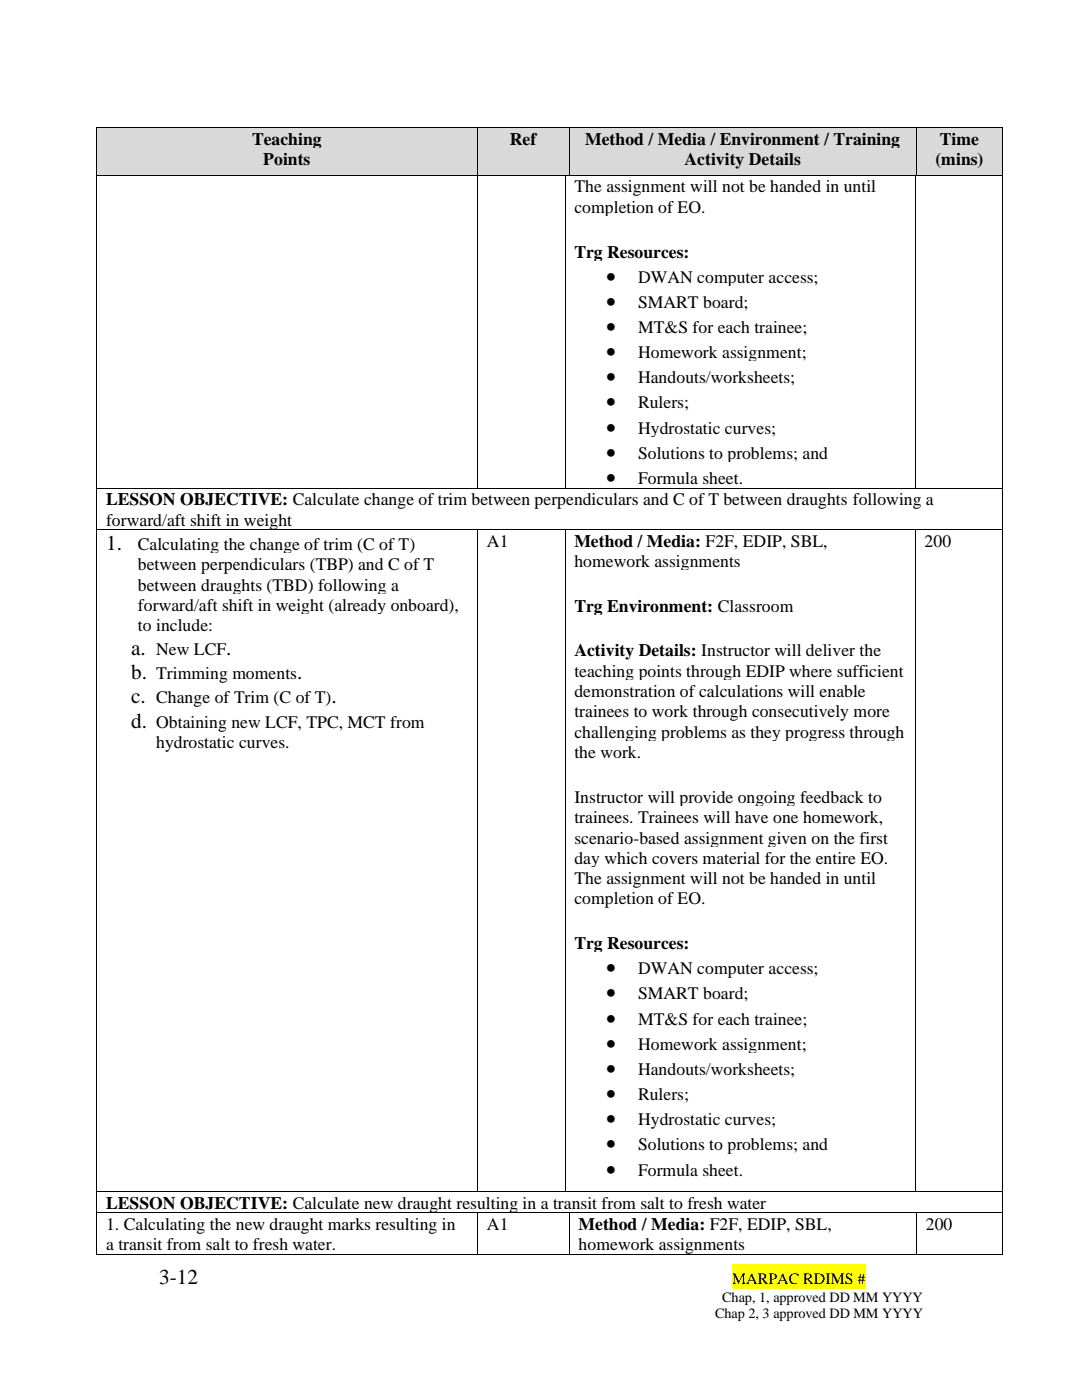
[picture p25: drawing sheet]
<svg xmlns="http://www.w3.org/2000/svg" width="216mm" height="279mm" viewBox="0 0 216 279" stroke-linecap="round" stroke-linejoin="round" font-family="sans-serif">
<defs><g id="words">
<g font-size="4.2">
<text x="121" y="56.4">•</text>
<text x="121" y="61.4">•</text>
<text x="121" y="66.4">•</text>
<text x="121" y="71.5">•</text>
<text x="121" y="76.5">•</text>
<text x="121" y="81.5">•</text>
<text x="121" y="86.5">•</text>
<text x="121" y="91.5">•</text>
<text x="121" y="96.6">•</text>
<text x="21.2" y="109.7">1.</text>
<text x="26.2" y="130.7">a.</text>
<text x="45.1" y="130.7">.</text>
<text x="26.2" y="135.5">b.</text>
<text x="59.3" y="135.5">.</text>
<text x="26.2" y="140.4">c.</text>
<text x="66.2" y="140.4">.</text>
<text x="26.2" y="145.3">d.</text>
<text x="121" y="194.4">•</text>
<text x="121" y="199.5">•</text>
<text x="121" y="204.5">•</text>
<text x="121" y="209.5">•</text>
<text x="121" y="214.5">•</text>
<text x="121" y="219.5">•</text>
<text x="121" y="224.6">•</text>
<text x="121" y="229.6">•</text>
<text x="121" y="234.6">•</text>
<text x="31.8" y="256.3">3-12</text>
</g>
<g font-size="3.5">
<text x="50.3" y="28.9">Teaching</text>
<text x="101.7" y="28.9">Ref</text>
<text x="116.8" y="28.9">Method / Media / Environment / Training</text>
<text x="187.5" y="28.9">Time</text>
<text x="52.5" y="32.9">Points</text>
<text x="136.6" y="32.9">Activity Details</text>
<text x="186.6" y="32.9">(mins)</text>
<text x="114.6" y="38.4">The assignment will not be handed in until</text>
<text x="114.6" y="42.5">completion of EO.</text>
<text x="114.6" y="51.4">Trg Resources:</text>
<text x="127.3" y="56.4">DWAN computer access;</text>
<text x="127.3" y="61.4">SMART board;</text>
<text x="127.3" y="66.4">MT&amp;S for each trainee;</text>
<text x="127.3" y="71.5">Homework assignment;</text>
<text x="127.3" y="76.5">Handouts/worksheets;</text>
<text x="127.3" y="81.5">Rulers;</text>
<text x="127.3" y="86.5">Hydrostatic curves;</text>
<text x="127.3" y="91.5">Solutions to problems; and</text>
<text x="21.2" y="100.8">LESSON OBJECTIVE: Calculate change of trim between perpendiculars and C of T between draughts following a</text>
<text x="127.3" y="96.6">Formula sheet.</text>
<text x="21.2" y="104.9">forward/aft shift in weight</text>
<text x="27.5" y="109.7">Calculating the change of trim (C of T)</text>
<text x="27.5" y="113.8">between perpendiculars (TBP) and C of T</text>
<text x="97.2" y="109.1">A1</text>
<text x="114.6" y="109.1">Method / Media: F2F, EDIP, SBL,</text>
<text x="114.6" y="113.1">homework assignments</text>
<text x="184.5" y="109.1">200</text>
<text x="27.5" y="117.9">between draughts (TBD) following a</text>
<text x="27.5" y="121.9">forward/aft shift in weight (already onboard),</text>
<text x="27.5" y="126">to include:</text>
<text x="114.6" y="122.1">Trg Environment: Classroom</text>
<text x="31.2" y="130.7">New LCF</text>
<text x="114.6" y="131">Activity Details: Instructor will deliver the</text>
<text x="31.2" y="135.5">Trimming moments</text>
<text x="114.6" y="135.1">teaching points through EDIP where sufficient</text>
<text x="31.2" y="140.4">Change of Trim (C of T)</text>
<text x="114.6" y="139.1">demonstration of calculations will enable</text>
<text x="114.6" y="143.1">trainees to work through consecutively more</text>
<text x="31.2" y="145.3">Obtaining new LCF, TPC, MCT from</text>
<text x="31.2" y="149.4">hydrostatic curves.</text>
<text x="114.6" y="147.2">challenging problems as they progress through</text>
<text x="114.6" y="151.3">the work.</text>
<text x="114.6" y="160.2">Instructor will provide ongoing feedback to</text>
<text x="114.6" y="164.3">trainees. Trainees will have one homework,</text>
<text x="114.6" y="168.3">scenario-based assignment given on the first</text>
<text x="114.6" y="172.4">day which covers material for the entire EO.</text>
<text x="114.6" y="176.4">The assignment will not be handed in until</text>
<text x="114.6" y="180.5">completion of EO.</text>
<text x="114.6" y="189.4">Trg Resources:</text>
<text x="127.3" y="194.4">DWAN computer access;</text>
<text x="127.3" y="199.5">SMART board;</text>
<text x="127.3" y="204.5">MT&amp;S for each trainee;</text>
<text x="127.3" y="209.5">Homework assignment;</text>
<text x="127.3" y="214.5">Handouts/worksheets;</text>
<text x="127.3" y="219.5">Rulers;</text>
<text x="127.3" y="224.6">Hydrostatic curves;</text>
<text x="127.3" y="229.6">Solutions to problems; and</text>
<text x="127.3" y="234.6">Formula sheet.</text>
<text x="21.2" y="241.2">LESSON OBJECTIVE: Calculate new draught resulting in a transit from salt to fresh water</text>
<text x="21.2" y="245.4">1. Calculating the new draught marks resulting in</text>
<text x="97.2" y="245.4">A1</text>
<text x="115.5" y="245.4">Method / Media: F2F, EDIP, SBL,</text>
<text x="184.7" y="245.4">200</text>
<text x="21.2" y="249.5">a transit from salt to fresh water.</text>
<text x="115.5" y="249.5">homework assignments</text>
</g>
<text font-size="3.2" x="146.1" y="256.3">MARPAC RDIMS #</text>
<g font-size="2.8">
<text x="142.7" y="263.1">Chap 2, 3 approved DD MM YYYY</text>
<text x="144.1" y="259.9">Chap, 1, approved DD MM YYYY</text>
</g>
</g></defs>
<path d="M146.1 252.3h26.6v4.9h-26.6z" fill-rule="evenodd" fill="#ff0"/>
<g fill="#d9d9d9">
<path d="M19.3 25.6h75.9v9.3h-75.9z" fill-rule="evenodd"/>
<path d="M21.2 25.6h72.2v4h-72.2z" fill-rule="evenodd"/>
<path d="M21.2 29.6h72.2v4.1h-72.2z" fill-rule="evenodd"/>
<path d="M95.4 25.6h18.1v9.3h-18.1z" fill-rule="evenodd"/>
<path d="M97.2 25.6h14.5v4h-14.5z" fill-rule="evenodd"/>
<path d="M113.6 25.6h69.1v9.3h-69.1z" fill-rule="evenodd"/>
<path d="M115.5 25.6h65.4v4h-65.4z" fill-rule="evenodd"/>
<path d="M115.5 29.6h65.4v4.1h-65.4z" fill-rule="evenodd"/>
<path d="M182.9 25.6h17.1v9.3h-17.1z" fill-rule="evenodd"/>
<path d="M184.7 25.6h13.5v4h-13.5z" fill-rule="evenodd"/>
<path d="M184.7 29.6h13.5v4.1h-13.5z" fill-rule="evenodd"/>
</g>
<g fill="#000">
<path d="M19.2 25.4h.1v.2h-.1z" fill-rule="evenodd"/>
<path d="M19.2 25.4h.1v.2h-.1z" fill-rule="evenodd"/>
<path d="M95.2 25.4h.2v.2h-.2z" fill-rule="evenodd"/>
<path d="M113.5 25.4h.1v.2h-.1z" fill-rule="evenodd"/>
<path d="M182.7 25.4h.2v.2h-.2z" fill-rule="evenodd"/>
<path d="M200 25.4h.1v.2h-.1z" fill-rule="evenodd"/>
<path d="M200 25.4h.1v.2h-.1z" fill-rule="evenodd"/>
</g>
<path d="M19.3 25.6v9.3M19.3 25.5h75.9M95.3 25.6v9.3M95.4 25.5h18.1M113.6 25.6v9.3M113.6 25.5h69.1M182.8 25.6v9.3M182.9 25.5h17.1M200.1 25.6v9.3" fill="none" stroke="#000" stroke-width=".2"/>
<g fill="#fff">
<path d="M19.3 35.1h75.9v62.2h-75.9z" fill-rule="evenodd"/>
<path d="M95.4 35.1h17.2v62.2h-17.2z" fill-rule="evenodd"/>
<path d="M112.8 35.1h69.7v62.2h-69.7z" fill-rule="evenodd"/>
<path d="M114.6 35.1h66.1v4.1h-66.1z" fill-rule="evenodd"/>
<path d="M114.6 39.2h66.1v4h-66.1z" fill-rule="evenodd"/>
<path d="M114.6 43.2h66.1v4.9h-66.1z" fill-rule="evenodd"/>
<path d="M114.6 48.1h66.1v4.1h-66.1z" fill-rule="evenodd"/>
<path d="M114.6 52.2h66.1v5h-66.1z" fill-rule="evenodd"/>
<path d="M114.6 57.2h66.1v5h-66.1z" fill-rule="evenodd"/>
<path d="M114.6 62.2h66.1v5h-66.1z" fill-rule="evenodd"/>
<path d="M114.6 67.2h66.1v5h-66.1z" fill-rule="evenodd"/>
<path d="M114.6 72.2h66.1v5h-66.1z" fill-rule="evenodd"/>
<path d="M114.6 77.2h66.1v5.1h-66.1z" fill-rule="evenodd"/>
<path d="M114.6 82.3h66.1v5h-66.1z" fill-rule="evenodd"/>
<path d="M114.6 87.3h66.1v5h-66.1z" fill-rule="evenodd"/>
<path d="M114.6 92.3h66.1v5h-66.1z" fill-rule="evenodd"/>
<path d="M182.7 35.1h17.3v62.2h-17.3z" fill-rule="evenodd"/>
</g>
<g fill="#000">
<path d="M19.2 34.9h.1v.2h-.1z" fill-rule="evenodd"/>
<path d="M95.2 34.9h.2v.2h-.2z" fill-rule="evenodd"/>
<path d="M112.7 34.9h.1v.2h-.1z" fill-rule="evenodd"/>
<path d="M112.8 34.9h.7v.2h-.7z" fill-rule="evenodd"/>
<path d="M113.5 34.9h.1v.2h-.1z" fill-rule="evenodd"/>
<path d="M182.5 34.9h.2v.2h-.2z" fill-rule="evenodd"/>
<path d="M182.7 34.9v.2z" fill-rule="evenodd"/>
<path d="M182.7 34.9h.2v.2h-.2z" fill-rule="evenodd"/>
<path d="M200 34.9h.1v.2h-.1z" fill-rule="evenodd"/>
</g>
<path d="M19.3 35.1v62.2M19.3 35h75.9M95.3 35.1v62.2M95.4 35h17.3M112.8 35.1v62.2M113.6 35h68.9M182.6 35.1v62.2M182.9 35h17.1M200.1 35.1v62.2" fill="none" stroke="#000" stroke-width=".2"/>
<g fill="#fff">
<path d="M19.3 97.5h180.7v8.1h-180.7z" fill-rule="evenodd"/>
<path d="M21.2 97.5h177v4.1h-177z" fill-rule="evenodd"/>
<path d="M21.2 101.6h177v4h-177z" fill-rule="evenodd"/>
</g>
<g fill="#000">
<path d="M19.2 97.3h.1v.2h-.1z" fill-rule="evenodd"/>
<path d="M95.2 97.3h.2v.2h-.2z" fill-rule="evenodd"/>
<path d="M112.7 97.3h.1v.2h-.1z" fill-rule="evenodd"/>
<path d="M182.5 97.3h.2v.2h-.2z" fill-rule="evenodd"/>
<path d="M200 97.3h.1v.2h-.1z" fill-rule="evenodd"/>
</g>
<path d="M19.3 97.5v8.1M19.3 97.4h75.9M95.4 97.4h17.3M112.8 97.4h69.7M182.7 97.4h17.3M200.1 97.5v8.1" fill="none" stroke="#000" stroke-width=".2"/>
<g fill="#fff">
<path d="M19.3 105.8h75.9v131.9h-75.9z" fill-rule="evenodd"/>
<path d="M21.2 105.8h72.2v4.7h-72.2z" fill-rule="evenodd"/>
<path d="M21.2 110.5h72.2v4.1h-72.2z" fill-rule="evenodd"/>
<path d="M21.2 114.6h72.2v4h-72.2z" fill-rule="evenodd"/>
<path d="M21.2 118.6h72.2v4.1h-72.2z" fill-rule="evenodd"/>
<path d="M21.2 122.7h72.2v4h-72.2z" fill-rule="evenodd"/>
<path d="M21.2 126.7h72.2v4.9h-72.2z" fill-rule="evenodd"/>
<path d="M21.2 131.6h72.2v4.9h-72.2z" fill-rule="evenodd"/>
<path d="M21.2 136.5h72.2v4.8h-72.2z" fill-rule="evenodd"/>
<path d="M21.2 141.3h72.2v4.8h-72.2z" fill-rule="evenodd"/>
<path d="M21.2 146.1h72.2v4h-72.2z" fill-rule="evenodd"/>
<path d="M21.2 150.1h72.2v4.9h-72.2z" fill-rule="evenodd"/>
<path d="M21.2 155h72.2v4.9h-72.2z" fill-rule="evenodd"/>
<path d="M21.2 159.9h72.2v4.8h-72.2z" fill-rule="evenodd"/>
<path d="M21.2 164.7h72.2v4.9h-72.2z" fill-rule="evenodd"/>
<path d="M21.2 169.6h72.2v4.8h-72.2z" fill-rule="evenodd"/>
<path d="M21.2 174.4h72.2v4.9h-72.2z" fill-rule="evenodd"/>
<path d="M21.2 179.3h72.2v4.9h-72.2z" fill-rule="evenodd"/>
<path d="M21.2 184.2h72.2v4.8h-72.2z" fill-rule="evenodd"/>
<path d="M21.2 189h72.2v4.9h-72.2z" fill-rule="evenodd"/>
<path d="M21.2 193.9h72.2v4.9h-72.2z" fill-rule="evenodd"/>
<path d="M21.2 198.8h72.2v4.8h-72.2z" fill-rule="evenodd"/>
<path d="M21.2 203.6h72.2v4.9h-72.2z" fill-rule="evenodd"/>
<path d="M21.2 208.5h72.2v4.9h-72.2z" fill-rule="evenodd"/>
<path d="M21.2 213.4h72.2v4.9h-72.2z" fill-rule="evenodd"/>
<path d="M21.2 218.3h72.2v4.8h-72.2z" fill-rule="evenodd"/>
<path d="M21.2 223.1h72.2v4.9h-72.2z" fill-rule="evenodd"/>
<path d="M21.2 228h72.2v4.9h-72.2z" fill-rule="evenodd"/>
<path d="M21.2 232.9h72.2v4.8h-72.2z" fill-rule="evenodd"/>
<path d="M95.4 105.8h17.2v131.9h-17.2z" fill-rule="evenodd"/>
<path d="M97.2 105.8h13.6v4.1h-13.6z" fill-rule="evenodd"/>
<path d="M112.8 105.8h69.7v131.9h-69.7z" fill-rule="evenodd"/>
<path d="M114.6 105.8h66.1v4.1h-66.1z" fill-rule="evenodd"/>
<path d="M114.6 109.9h66.1v4h-66.1z" fill-rule="evenodd"/>
<path d="M114.6 113.9h66.1v4.9h-66.1z" fill-rule="evenodd"/>
<path d="M114.6 118.8h66.1v4h-66.1z" fill-rule="evenodd"/>
<path d="M114.6 122.8h66.1v4.9h-66.1z" fill-rule="evenodd"/>
<path d="M114.6 127.7h66.1v4.1h-66.1z" fill-rule="evenodd"/>
<path d="M114.6 131.8h66.1v4h-66.1z" fill-rule="evenodd"/>
<path d="M114.6 135.8h66.1v4.1h-66.1z" fill-rule="evenodd"/>
<path d="M114.6 139.9h66.1v4h-66.1z" fill-rule="evenodd"/>
<path d="M114.6 143.9h66.1v4.1h-66.1z" fill-rule="evenodd"/>
<path d="M114.6 148h66.1v4h-66.1z" fill-rule="evenodd"/>
<path d="M114.6 152h66.1v4.9h-66.1z" fill-rule="evenodd"/>
<path d="M114.6 156.9h66.1v4.1h-66.1z" fill-rule="evenodd"/>
<path d="M114.6 161h66.1v4h-66.1z" fill-rule="evenodd"/>
<path d="M114.6 165h66.1v4.1h-66.1z" fill-rule="evenodd"/>
<path d="M114.6 169.1h66.1v4h-66.1z" fill-rule="evenodd"/>
<path d="M114.6 173.1h66.1v4.1h-66.1z" fill-rule="evenodd"/>
<path d="M114.6 177.2h66.1v4.1h-66.1z" fill-rule="evenodd"/>
<path d="M114.6 181.3h66.1v4.8h-66.1z" fill-rule="evenodd"/>
<path d="M114.6 186.1h66.1v4.1h-66.1z" fill-rule="evenodd"/>
<path d="M114.6 190.2h66.1v5h-66.1z" fill-rule="evenodd"/>
<path d="M114.6 195.2h66.1v5h-66.1z" fill-rule="evenodd"/>
<path d="M114.6 200.2h66.1v5.1h-66.1z" fill-rule="evenodd"/>
<path d="M114.6 205.3h66.1v5h-66.1z" fill-rule="evenodd"/>
<path d="M114.6 210.3h66.1v5h-66.1z" fill-rule="evenodd"/>
<path d="M114.6 215.3h66.1v5h-66.1z" fill-rule="evenodd"/>
<path d="M114.6 220.3h66.1v5h-66.1z" fill-rule="evenodd"/>
<path d="M114.6 225.3h66.1v5h-66.1z" fill-rule="evenodd"/>
<path d="M114.6 230.3h66.1v5.1h-66.1z" fill-rule="evenodd"/>
<path d="M182.7 105.8h17.3v131.9h-17.3z" fill-rule="evenodd"/>
<path d="M184.5 105.8h13.7v4.1h-13.7z" fill-rule="evenodd"/>
</g>
<g fill="#000">
<path d="M19.2 105.6h.1v.2h-.1z" fill-rule="evenodd"/>
<path d="M95.2 105.6h.2v.2h-.2z" fill-rule="evenodd"/>
<path d="M112.7 105.6h.1v.2h-.1z" fill-rule="evenodd"/>
<path d="M182.5 105.6h.2v.2h-.2z" fill-rule="evenodd"/>
<path d="M200 105.6h.1v.2h-.1z" fill-rule="evenodd"/>
</g>
<path d="M19.3 105.8v131.9M19.3 105.7h75.9M95.3 105.8v131.9M95.4 105.7h17.3M112.8 105.8v131.9M112.8 105.7h69.7M182.6 105.8v131.9M182.7 105.7h17.3M200.1 105.8v131.9" fill="none" stroke="#000" stroke-width=".2"/>
<g fill="#fff">
<path d="M19.3 237.9h180.7v4.1h-180.7z" fill-rule="evenodd"/>
<path d="M21.2 237.9h177v4.1h-177z" fill-rule="evenodd"/>
</g>
<g fill="#000">
<path d="M19.2 237.7h.1v.2h-.1z" fill-rule="evenodd"/>
<path d="M95.2 237.7h.2v.2h-.2z" fill-rule="evenodd"/>
<path d="M112.7 237.7h.1v.2h-.1z" fill-rule="evenodd"/>
<path d="M182.5 237.7h.2v.2h-.2z" fill-rule="evenodd"/>
<path d="M200 237.7h.1v.2h-.1z" fill-rule="evenodd"/>
<path d="M19.2 242h.1v.1h-.1z" fill-rule="evenodd"/>
<path d="M19.2 250.3h.1v.1h-.1z" fill-rule="evenodd"/>
<path d="M19.2 250.3h.1v.1h-.1z" fill-rule="evenodd"/>
<path d="M95.2 242h.2v.1h-.2z" fill-rule="evenodd"/>
<path d="M95.2 250.3h.2v.1h-.2z" fill-rule="evenodd"/>
<path d="M113.5 242h.1v.1h-.1z" fill-rule="evenodd"/>
<path d="M113.5 250.3h.1v.1h-.1z" fill-rule="evenodd"/>
<path d="M182.7 242h.2v.1h-.2z" fill-rule="evenodd"/>
<path d="M182.7 250.3h.2v.1h-.2z" fill-rule="evenodd"/>
<path d="M200 242h.1v.1h-.1z" fill-rule="evenodd"/>
<path d="M200 250.3h.1v.1h-.1z" fill-rule="evenodd"/>
<path d="M200 250.3h.1v.1h-.1z" fill-rule="evenodd"/>
</g>
<g fill="none" stroke="#000" stroke-width=".2">
<path d="M19.3 237.9v4.1M19.3 237.8h75.9M95.4 237.8h17.3M112.8 237.8h69.7M182.7 237.8h17.3M200.1 237.9v4.1M19.3 242.1v8.2M19.3 242.1h75.9M19.3 250.4h75.9M95.3 242.1v8.2M95.4 242.1h18.1M95.4 250.4h18.1"/>
<path d="M113.6 242.1v8.2M113.6 242.1h69.1M113.6 250.4h69.1M182.8 242.1v8.2M182.9 242.1h17.1M182.9 250.4h17.1M200.1 242.1v8.2"/>
</g>
<use href="#words"/>
</svg>
